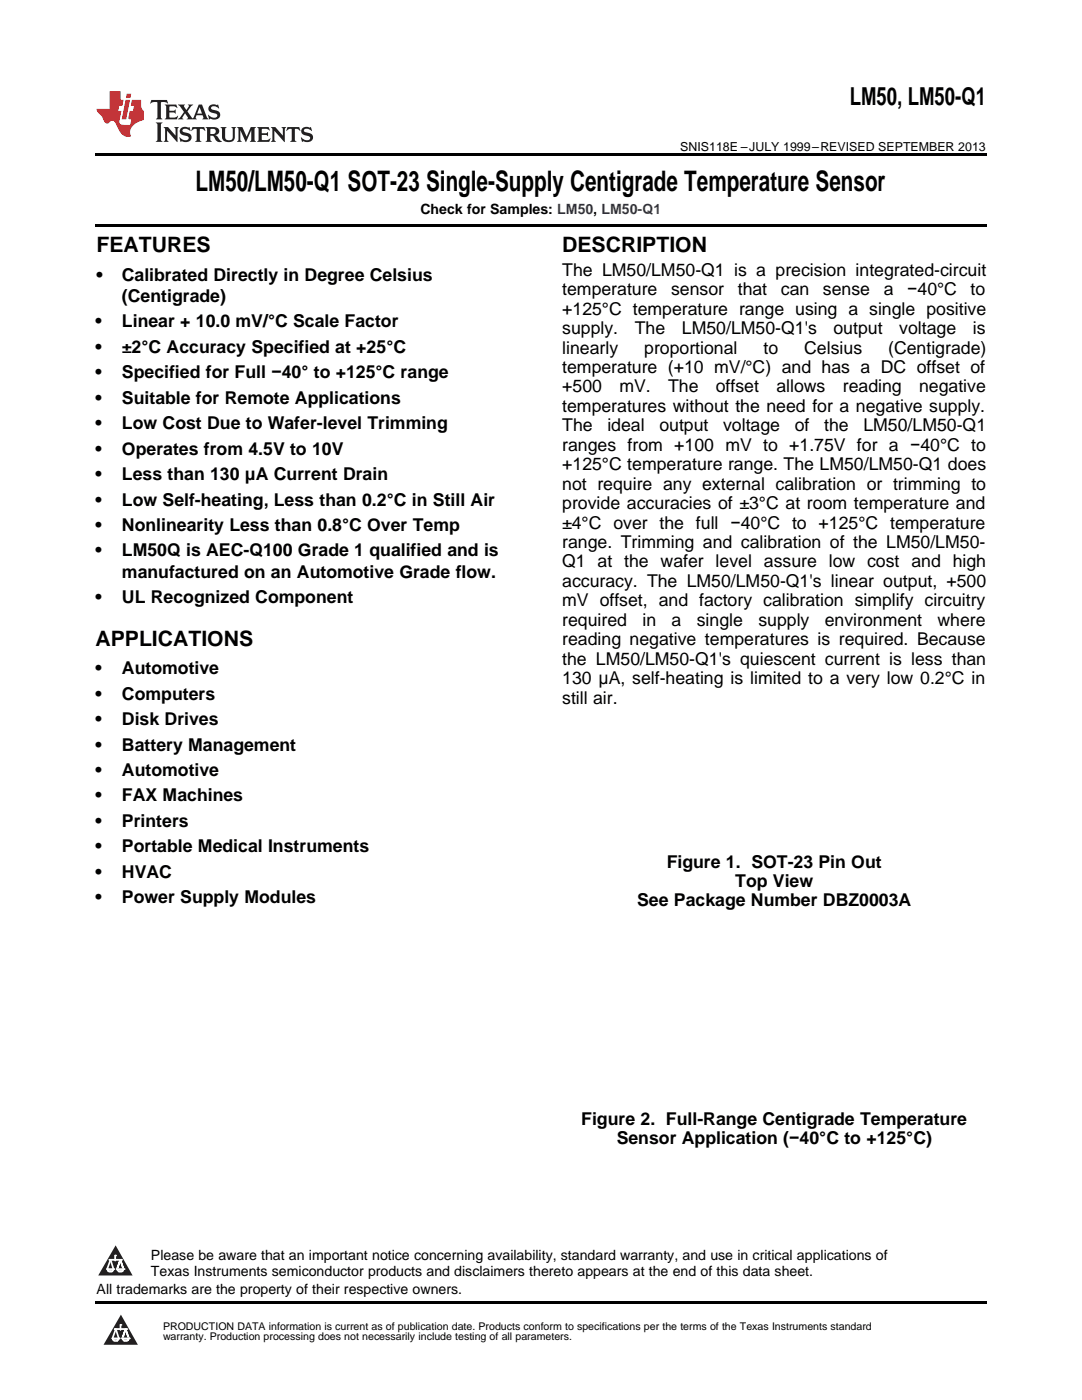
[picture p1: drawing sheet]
<svg xmlns="http://www.w3.org/2000/svg" width="216mm" height="279mm" viewBox="0 0 216 279" stroke-linecap="round" stroke-linejoin="round" font-family="sans-serif">
<defs><g id="words">
<text font-size="5.6" x="39" y="38.1">LM50/LM50-Q1 SOT-23 Single-Supply Centigrade Temperature Sensor</text>
<text font-size="4.9" x="169.6" y="21">LM50, LM50-Q1</text>
<g font-size="4.2">
<text x="19.2" y="50.3">FEATURES</text>
<text x="112.2" y="50.3">DESCRIPTION</text>
<text x="19" y="128.8">APPLICATIONS</text>
</g>
<g font-size="3.5">
<text x="19.2" y="56">•</text>
<text x="24.3" y="56">Calibrated Directly in Degree Celsius</text>
<text x="112.2" y="55">The LM50/LM50-Q1 is a precision integrated-circuit</text>
<text x="112.2" y="58.9">temperature</text>
<text x="133.9" y="58.9">sensor</text>
<text x="147.2" y="58.9">that</text>
<text x="155.8" y="58.9">can</text>
<text x="164.2" y="58.9">sense</text>
<text x="176.3" y="58.9">a</text>
<text x="181" y="58.9">−40°C</text>
<text x="193.7" y="58.9">to</text>
<text x="19" y="65.3">•</text>
<text x="24.3" y="60.3">(Centigrade)</text>
<text x="24.3" y="65.3">Linear + 10.0 mV/°C Scale Factor</text>
<text x="112.2" y="62.8">+125°C temperature range using a single positive</text>
<text x="19" y="70.4">•</text>
<text x="24.3" y="70.4">±2°C Accuracy Specified at +25°C</text>
<text x="112.2" y="66.7">supply.</text>
<text x="112.2" y="70.6">linearly</text>
<text x="126.7" y="66.7">The</text>
<text x="128.5" y="70.6">proportional</text>
<text x="136.1" y="66.7">LM50/LM50-Q1's</text>
<text x="152.4" y="70.6">to</text>
<text x="160.5" y="70.6">Celsius</text>
<text x="166.3" y="66.7">output</text>
<text x="177.2" y="70.6">(Centigrade)</text>
<text x="179.4" y="66.7">voltage</text>
<text x="194.1" y="66.7">is</text>
<text x="19" y="75.5">•</text>
<text x="24.3" y="75.5">Specified for Full −40° to +125°C range</text>
<text x="112.2" y="74.4">temperature (+10 mV/°C) and has a DC offset of</text>
<text x="19" y="80.6">•</text>
<text x="24.3" y="80.6">Suitable for Remote Applications</text>
<text x="112.2" y="78.3">+500</text>
<text x="112.2" y="82.2">temperatures without the need for a negative supply.</text>
<text x="123.6" y="78.3">mV.</text>
<text x="133.3" y="78.3">The</text>
<text x="142.8" y="78.3">offset</text>
<text x="154.9" y="78.3">allows</text>
<text x="168.2" y="78.3">reading</text>
<text x="183.4" y="78.3">negative</text>
<text x="19" y="85.7">•</text>
<text x="24.3" y="85.7">Low Cost Due to Wafer-level Trimming</text>
<text x="112.2" y="86.1">The</text>
<text x="112.2" y="90">ranges from +100 mV to +1.75V for a −40°C to</text>
<text x="121.2" y="86.1">ideal</text>
<text x="131.6" y="86.1">output</text>
<text x="144.3" y="86.1">voltage</text>
<text x="158.6" y="86.1">of</text>
<text x="164.5" y="86.1">the</text>
<text x="172.3" y="86.1">LM50/LM50-Q1</text>
<text x="19" y="90.7">•</text>
<text x="19" y="95.8">•</text>
<text x="24.3" y="90.7">Operates from 4.5V to 10V</text>
<text x="24.3" y="95.8">Less than 130 μA Current Drain</text>
<text x="112.2" y="93.8">+125°C temperature range. The LM50/LM50-Q1 does</text>
<text x="19" y="100.9">•</text>
<text x="24.3" y="100.9">Low Self-heating, Less than 0.2°C in Still Air</text>
<text x="112.2" y="97.7">not require any external calibration or trimming to</text>
<text x="112.2" y="101.6">provide accuracies of ±3°C at room temperature and</text>
<text x="19" y="106">•</text>
<text x="24.3" y="106">Nonlinearity Less than 0.8°C Over Temp</text>
<text x="112.2" y="105.5">±4°C over the full −40°C to +125°C temperature</text>
<text x="19" y="111.1">•</text>
<text x="24.3" y="111.1">LM50Q is AEC-Q100 Grade 1 qualified and is</text>
<text x="112.2" y="109.4">range. Trimming and calibration of the LM50/LM50-</text>
<text x="112.2" y="113.2">Q1 at the wafer level assure low cost and high</text>
<text x="24.3" y="115.3">manufactured on an Automotive Grade flow.</text>
<text x="112.2" y="117.1">accuracy. The LM50/LM50-Q1's linear output, +500</text>
<text x="19" y="120.4">•</text>
<text x="24.3" y="120.4">UL Recognized Component</text>
<text x="112.2" y="121">mV offset, and factory calibration simplify circuitry</text>
<text x="112.2" y="124.9">required</text>
<text x="128.2" y="124.9">in</text>
<text x="134" y="124.9">a</text>
<text x="139" y="124.9">single</text>
<text x="151.3" y="124.9">supply</text>
<text x="164.6" y="124.9">environment</text>
<text x="187.1" y="124.9">where</text>
<text x="112.2" y="128.8">reading negative temperatures is required. Because</text>
<text x="19" y="134.5">•</text>
<text x="24.3" y="134.5">Automotive</text>
<text x="112.2" y="132.6">the LM50/LM50-Q1's quiescent current is less than</text>
<text x="112.2" y="136.5">130 μA, self-heating is limited to a very low 0.2°C in</text>
<text x="19" y="139.6">•</text>
<text x="24.3" y="139.6">Computers</text>
<text x="112.2" y="140.4">still air.</text>
<text x="19" y="144.7">•</text>
<text x="19" y="149.8">•</text>
<text x="24.3" y="144.7">Disk Drives</text>
<text x="24.3" y="149.8">Battery Management</text>
<text x="19" y="154.9">•</text>
<text x="24.3" y="154.9">Automotive</text>
<text x="19" y="159.9">•</text>
<text x="24.3" y="159.9">FAX Machines</text>
<text x="19" y="165">•</text>
<text x="24.3" y="165">Printers</text>
<text x="19" y="170.1">•</text>
<text x="24.3" y="170.1">Portable Medical Instruments</text>
<text x="133" y="173.3">Figure 1. SOT-23 Pin Out</text>
<text x="19" y="175.2">•</text>
<text x="24.3" y="175.2">HVAC</text>
<text x="146.7" y="177">Top View</text>
<text x="19" y="180.3">•</text>
<text x="24.3" y="180.3">Power Supply Modules</text>
<text x="127.1" y="180.7">See Package Number DBZ0003A</text>
<text x="116" y="224.5">Figure 2. Full-Range Centigrade Temperature</text>
<text x="123" y="228.2">Sensor Application (−40°C to +125°C)</text>
</g>
<g font-size="2.8">
<text x="83.9" y="42.7">Check for Samples: LM50, LM50-Q1</text>
<text x="30.1" y="251.5">Please be aware that an important notice concerning availability, standard warranty, and use in critical applications of</text>
<text x="30.1" y="254.7">Texas Instruments semiconductor products and disclaimers thereto appears at the end of this data sheet.</text>
<text x="19.3" y="258.2">All trademarks are the property of their respective owners.</text>
</g>
<text font-size="2.5" x="135.7" y="30.1">SNIS118E –JULY 1999–REVISED SEPTEMBER 2013</text>
<g font-size="2.1">
<text x="32.5" y="265.4">PRODUCTION DATA information is current as of publication date. Products conform to specifications per the terms of the Texas Instruments standard</text>
<text x="32.5" y="267.5">warranty. Production processing does not necessarily include testing of all parameters.</text>
</g>
<g font-size=".4" fill="#fff">
<text x="19" y="50.2">1</text>
<text x="19" y="258.2">2</text>
</g>
</g></defs>
<path d="M24.1 262.4l3.4 6h-6.8z" fill="#231f20"/>
<path d="M22.4 267.1h1.3l-.3 .5h-.4a.55 .55 0 0 1-.6-.5z" fill-rule="evenodd" fill="#fff"/>
<path d="M22.4 267.1h1.3l-.3 .5h-.4a.55 .55 0 0 1-.6-.5z" fill="none" stroke="#231f20" stroke-width=".34"/>
<path d="M22.4 267.1l1.3 .1-.3 .4h-.5z" fill="none" stroke="#fff" stroke-width=".34"/>
<path d="M24 265.3h.1" fill="none" stroke="#fff" stroke-width=".34"/>
<path d="M24 264.4v.9z" fill="#fff"/>
<path d="M24 264.4v.9z" fill="none" stroke="#fff" stroke-width=".34"/>
<circle cx="24" cy="264.4" r=".17" fill="#fff"/>
<path d="M22.9 265.2h.1" fill="none" stroke="#fff" stroke-width=".34"/>
<path d="M22.9 265.2h2.3z" fill="#fff"/>
<path d="M22.9 265.2h2.3z" fill="none" stroke="#fff" stroke-width=".34"/>
<circle cx="25.2" cy="265.2" r=".17" fill="#fff"/>
<path d="M24.4 267.1h.1" fill="none" stroke="#fff" stroke-width=".34"/>
<path d="M25.1 265.2l-.7 1.9z" fill="#fff"/>
<path d="M25.1 265.2l-.7 1.9z" fill="none" stroke="#fff" stroke-width=".34"/>
<path d="M25.1 265.2l.6 1.9z" fill="#fff"/>
<path d="M25.1 265.2l.6 1.9z" fill="none" stroke="#fff" stroke-width=".34"/>
<path d="M25.7 267.1h.1" fill="none" stroke="#fff" stroke-width=".34"/>
<circle cx="22.4" cy="267.1" r=".17" fill="#fff"/>
<path d="M23.1 265.2l-.7 1.9z" fill="#fff"/>
<path d="M23.1 265.2l-.7 1.9z" fill="none" stroke="#fff" stroke-width=".34"/>
<path d="M23.1 265.2l.6 1.9z" fill="#fff"/>
<path d="M23.1 265.2l.6 1.9z" fill="none" stroke="#fff" stroke-width=".34"/>
<circle cx="23.7" cy="267.1" r=".17" fill="#fff"/>
<path d="M24.5 267.1h1.2a.65 .65 0 0 1-.6 .5 .65 .65 0 0 1-.6-.5z" fill-rule="evenodd" fill="#fff"/>
<path d="M24.5 267.1h1.2a.65 .65 0 0 1-.6 .5 .65 .65 0 0 1-.6-.5z" fill="none" stroke="#231f20" stroke-width=".34"/>
<path d="M24.5 267.1h1.2l-.4 .5h-.5z" fill="none" stroke="#fff" stroke-width=".34"/>
<path d="M24.4 267.1h.1" fill="none" stroke="#fff" stroke-width=".34"/>
<circle cx="25.7" cy="267.1" r=".17" fill="#fff"/>
<path d="M19 259.7h177.8v.5h-177.8z" fill="#000"/>
<path d="M23.1 248.5l3.4 6.1h-6.9z" fill="#231f20"/>
<path d="M21.4 253.3h1.2l-.3 .5h-.3a.55 .55 0 0 1-.6-.5z" fill-rule="evenodd" fill="#fff"/>
<path d="M21.4 253.3h1.2l-.3 .5h-.3a.55 .55 0 0 1-.6-.5z" fill="none" stroke="#231f20" stroke-width=".34"/>
<path d="M21.4 253.3l1.2 .1-.3 .4h-.5z" fill="none" stroke="#fff" stroke-width=".34"/>
<path d="M23 251.5h.1" fill="none" stroke="#fff" stroke-width=".34"/>
<path d="M23 250.6v.9z" fill="#fff"/>
<path d="M23 250.6v.9z" fill="none" stroke="#fff" stroke-width=".34"/>
<circle cx="23" cy="250.6" r=".17" fill="#fff"/>
<path d="M21.9 251.4h.1" fill="none" stroke="#fff" stroke-width=".34"/>
<path d="M21.9 251.4h2.3z" fill="#fff"/>
<path d="M21.9 251.4h2.3z" fill="none" stroke="#fff" stroke-width=".34"/>
<circle cx="24.2" cy="251.4" r=".17" fill="#fff"/>
<path d="M23.3 253.3h.1" fill="none" stroke="#fff" stroke-width=".34"/>
<path d="M24 251.4l-.7 1.9z" fill="#fff"/>
<path d="M24 251.4l-.7 1.9z" fill="none" stroke="#fff" stroke-width=".34"/>
<path d="M24 251.4l.7 1.9z" fill="#fff"/>
<path d="M24 251.4l.7 1.9z" fill="none" stroke="#fff" stroke-width=".34"/>
<path d="M24.6 253.3h.1" fill="none" stroke="#fff" stroke-width=".34"/>
<circle cx="21.4" cy="253.3" r=".17" fill="#fff"/>
<path d="M22.1 251.4l-.7 1.9z" fill="#fff"/>
<path d="M22.1 251.4l-.7 1.9z" fill="none" stroke="#fff" stroke-width=".34"/>
<path d="M22.1 251.4l.5 1.9z" fill="#fff"/>
<path d="M22.1 251.4l.5 1.9z" fill="none" stroke="#fff" stroke-width=".34"/>
<circle cx="22.6" cy="253.3" r=".17" fill="#fff"/>
<path d="M23.4 253.3h1.3a.65 .65 0 0 1-.7 .5 .65 .65 0 0 1-.6-.5z" fill-rule="evenodd" fill="#fff"/>
<path d="M23.4 253.3h1.3a.65 .65 0 0 1-.7 .5 .65 .65 0 0 1-.6-.5z" fill="none" stroke="#231f20" stroke-width=".34"/>
<path d="M23.4 253.3h1.3l-.4 .5h-.6z" fill="none" stroke="#fff" stroke-width=".34"/>
<path d="M23.3 253.3h.1" fill="none" stroke="#fff" stroke-width=".34"/>
<circle cx="24.7" cy="253.3" r=".17" fill="#fff"/>
<path d="M115.7 184.8h77.4v33.9h-77.4z" fill-rule="evenodd" fill="#fff"/>
<path d="M19 30.6h177.8v.5h-177.8zM19 44.7h177.8v.5h-177.8z" fill="#000"/>
<path d="M30.2 20l-.2 .7a1.31 1.31 0 0 1 1.4-.3v2.9l-.3 .5h1.3l-.3-.5v-2.7l.3-.2a1.09 1.09 0 0 1 1.1 .3l-.2-.7zM32.9 20.9l.3 .4v2l-.3 .5h2.4l.2-.7a1.48 1.48 0 0 1-1.7 .3v-1l1 .1 .2 .2v-.8l-.2 .2h-1v-.7l.2-.2a1.73 1.73 0 0 1 1.4 .3l-.2-.6zM35.5 20.9l1.2 1.4-.7 1-.5 .5h1.1l-.2-.2 .5-1 .6 1-.2 .2h2l-.3-.2 .2-.6h1.2l.2 .5-.2 .3h1.2l-.3-.4-1-2.5h-.6l-1.3 2.7-1-1.4 1.1-1.3h-1l.2 .2-.5 .9-.5-.9 .2-.2zM39.8 21.4l.5 1.3h-1zM41.9 21a.83 .83 0 0 0-.3 1 .83 .83 0 0 0 .8 .5l.8 .2 .2 .3a1 1 0 0 1-1 .5 1 1 0 0 1-.8-.6l.1 .9 .2-.1a1.65 1.65 0 0 0 2-.4 .89 .89 0 0 0-.8-1.3l-.8-.2-.2-.2a.91 .91 0 0 1 1.6 .1l-.2-.8h-.4a1.34 1.34 0 0 0-1.2 .1zM31.1 24.4l.3 .5v2.9l-.3 .5h1.3l-.3-.5v-2.9l.3-.5zM32.7 25.4l.2 .4v2l-.2 .5h.9l-.3-.5 .1-1.7 2 2.3v-2.6l.3-.4h-.9l.2 .2v1.5l-1.5-1.7zM36.2 25.5a.83 .83 0 0 0-.3 1 .83 .83 0 0 0 .8 .5l.8 .2 .2 .3a1 1 0 0 1-1 .5 1 1 0 0 1-.8-.6l.1 .9 .2-.1a1.66 1.66 0 0 0 2-.4 .89 .89 0 0 0-.9-1.3l-.7-.2-.2-.2a.91 .91 0 0 1 1.6 .1l-.2-.8h-.4a1.36 1.36 0 0 0-1.2 .1zM38.4 25.4l-.2 .8a.61 .61 0 0 1 1.1-.3v1.9l-.4 .5h1.3l-.3-.5v-1.9l.2-.2a.81 .81 0 0 1 .8 .5l-.1-.8zM41 25.4l.3 .4v2l-.3 .5h1.3l-.3-.3v-.9a.72 .72 0 0 1 .9 .6 .85 .85 0 0 0 1.4 .5l-.5-.3-.5-.7-.3-.2a.78 .78 0 0 0 .7-.8 .78 .78 0 0 0-.7-.8zM42 25.8l.2-.1a.6 .6 0 0 1 .7 .1 .6 .6 0 0 1 .1 .7l-.2 .2h-.8zM44 25.4l.3 .2a3.4 3.4 0 0 0 .3 2.4 1.57 1.57 0 0 0 2.2-.3l.1-2.1 .2-.2h-1l.3 .4v1.5a.76 .76 0 0 1-.7 .7 .76 .76 0 0 1-.8-.7v-1.5l.3-.4zM47.3 25.4l.3 .4v2l-.3 .5h.9l-.2-.5v-1.8l1 2.4 1.1-2.4v1.8l-.2 .5h1.2l-.3-.5v-2l.3-.4h-1.1l-.8 1.9-.8-1.9zM51.3 25.4l.3 .4v2l-.3 .5h2.4l.2-.7a1.49 1.49 0 0 1-1.6 .3l-.1-1 1 .1 .3 .2v-.9l-.3 .3h-1v-.7l.3-.2a1.73 1.73 0 0 1 1.4 .3l-.3-.6zM54.1 25.4l.3 .4v2l-.3 .5h1l-.4-.5 .1-1.7 2 2.3v-2.6l.3-.4h-.9l.2 .2v1.5l-1.5-1.7zM57.4 25.4l-.2 .8a.8 .8 0 0 1 1-.5v2.1l-.3 .5h1.3l-.4-.5v-1.9l.2-.2a.81 .81 0 0 1 .9 .5l-.2-.8zM60.4 25.5a.83 .83 0 0 0-.3 1 .83 .83 0 0 0 .8 .5l.8 .2 .2 .3a1 1 0 0 1-1 .5 1 1 0 0 1-.8-.6l.2 .9 .1-.1a1.66 1.66 0 0 0 2-.4 .89 .89 0 0 0-.8-1.3l-.8-.2-.2-.2a.91 .91 0 0 1 1.6 .1l-.2-.8h-.3a1.35 1.35 0 0 0-1.3 .1z" fill="#231f20"/>
<path d="M21.9 18.2v3.5h-2.6a2.13 2.13 0 0 0 .9 1.4l.4 .6a.94 .94 0 0 0 1.1 .9 .75 .75 0 0 1 .6-.5 .75 .75 0 0 1 .7 .4l.5 1a2.1 2.1 0 0 0 2.6 1.7 2.2 2.2 0 0 1 1.7-3l.9-.3v-1.8a1.16 1.16 0 0 1-.5-1v-1.2h-1.9l-.2 1.2h.7l-.3 1h-.6l-.3 1.3v.3l.6 .1-.2 1.1h-.9a.93 .93 0 0 1-1.3-.8l.4-2h-.6l.2-1h.6l.3-1.2h-.6v-1.7zM25.1 19.9l-.8 3.9h.9l.7-3.9zM25.3 18.7l-.2 .9h.9l.2-.9z" fill="#ee1d23"/>
<use href="#words"/>
</svg>
